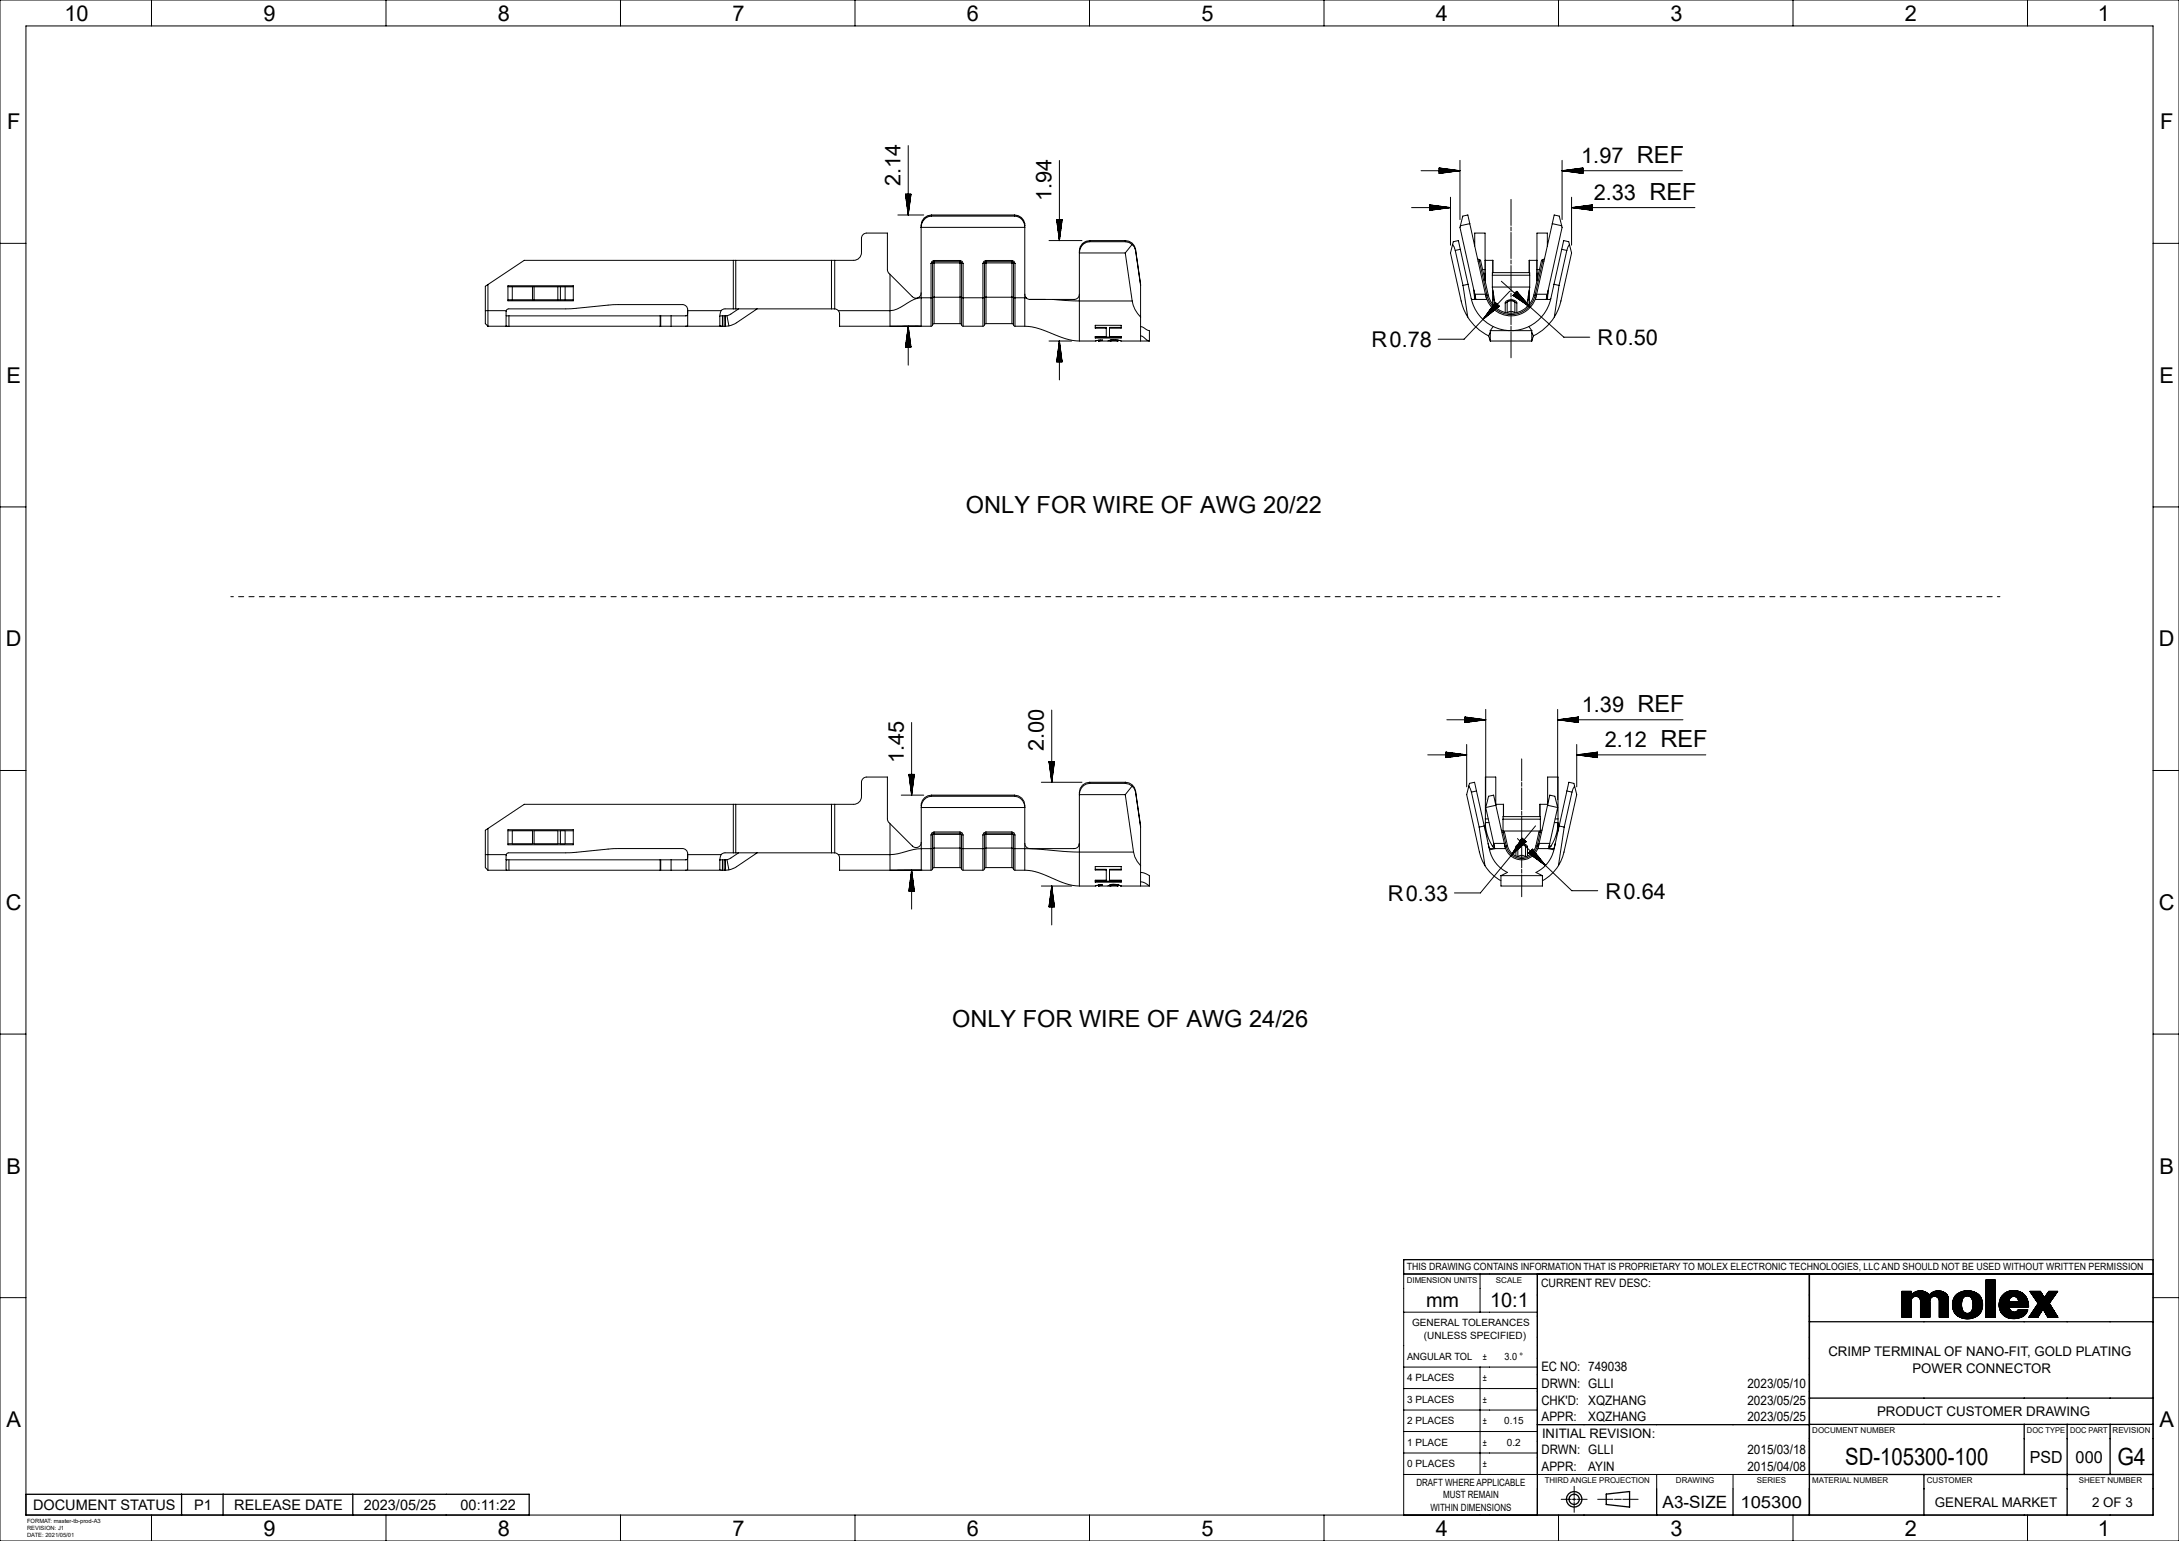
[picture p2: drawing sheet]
<svg xmlns="http://www.w3.org/2000/svg" width="420mm" height="297mm" viewBox="0 0 420 297" stroke-linecap="round" stroke-linejoin="round" font-family="sans-serif">
<defs><g id="words">
<g font-size="4.6">
<text x="355.6" y="282.4">SD-105300-100</text>
<text x="408.1" y="282.4">G4</text>
</g>
<g font-size="4.5">
<text x="186.2" y="98.9">ONLY FOR WIRE OF AWG 20/22</text>
<text x="183.5" y="198">ONLY FOR WIRE OF AWG 24/26</text>
</g>
<g font-size="4.2">
<text x="12.4" y="4">10</text>
<text x="50.8" y="4">9</text>
<text x="96" y="4">8</text>
<text x="141.2" y="4">7</text>
<text x="186.4" y="4">6</text>
<text x="231.6" y="4">5</text>
<text x="276.8" y="4">4</text>
<text x="322" y="4">3</text>
<text x="367.2" y="4">2</text>
<text x="404.4" y="4">1</text>
<text x="1.4" y="25">F</text>
<text x="416.4" y="25">F</text>
<text x="173.6" y="35.9" transform="rotate(-90 173.6 35.9)">2.14</text>
<text x="304.8" y="31.4">1.97 REF</text>
<text x="202.7" y="38.8" transform="rotate(-90 202.7 38.8)">1.94</text>
<text x="307.2" y="38.5">2.33 REF</text>
<text x="264.4" y="66.9">R0.78</text>
<text x="307.9" y="66.5">R0.50</text>
<text x="1.3" y="73.8">E</text>
<text x="416.3" y="73.8">E</text>
<text x="1.1" y="124.6">D</text>
<text x="416.1" y="124.6">D</text>
<text x="304.9" y="137.2">1.39 REF</text>
<text x="309.3" y="144">2.12 REF</text>
<text x="174.2" y="147.1" transform="rotate(-90 174.2 147.1)">1.45</text>
<text x="201.2" y="144.7" transform="rotate(-90 201.2 144.7)">2.00</text>
<text x="267.5" y="173.6">R0.33</text>
<text x="309.5" y="173.2">R0.64</text>
<text x="1.1" y="175.4">C</text>
<text x="416.1" y="175.4">C</text>
<text x="1.3" y="226.2">B</text>
<text x="416.3" y="226.2">B</text>
<text x="1.3" y="275.1">A</text>
<text x="416.3" y="275.1">A</text>
<text x="50.8" y="296">9</text>
<text x="96" y="296">8</text>
<text x="141.2" y="296">7</text>
<text x="186.4" y="296">6</text>
<text x="231.6" y="296">5</text>
<text x="276.8" y="296">4</text>
<text x="322" y="296">3</text>
<text x="367.2" y="296">2</text>
<text x="404.4" y="296">1</text>
</g>
<g font-size="3.9">
<text x="274.9" y="252">mm</text>
<text x="287.2" y="252">10:1</text>
</g>
<text font-size="3.3" x="320.5" y="290.6">A3-SIZE</text>
<g font-size="3.2">
<text x="391.3" y="281.9">PSD</text>
<text x="400.1" y="281.9">000</text>
<text x="335.5" y="290.6">105300</text>
</g>
<g font-size="2.8">
<text x="6.4" y="291">DOCUMENT STATUS</text>
<text x="37.4" y="291">P1</text>
<text x="45.2" y="291">RELEASE DATE</text>
<text x="70.1" y="291">2023/05/25</text>
<text x="88.8" y="291">00:11:22</text>
</g>
<g font-size="2.6">
<text x="352.4" y="261.4">CRIMP TERMINAL OF NANO-FIT, GOLD PLATING</text>
<text x="368.6" y="264.6">POWER CONNECTOR</text>
<text x="361.8" y="272.9">PRODUCT CUSTOMER DRAWING</text>
<text x="372.9" y="290.4">GENERAL MARKET</text>
<text x="403.3" y="290.4">2 OF 3</text>
</g>
<g font-size="2.5">
<text x="297.1" y="264.3">EC NO: 749038</text>
<text x="297.1" y="267.5">DRWN: GLLI</text>
<text x="336.8" y="267.5">2023/05/10</text>
<text x="297.1" y="270.7">CHK'D:</text>
<text x="297.1" y="273.9">APPR:</text>
<text x="306.1" y="270.7">XQZHANG</text>
<text x="306.1" y="273.9">XQZHANG</text>
<text x="336.8" y="270.7">2023/05/25</text>
<text x="336.8" y="273.9">2023/05/25</text>
<text x="297.1" y="280.3">DRWN: GLLI</text>
<text x="297.2" y="277.1">INITIAL REVISION:</text>
<text x="336.8" y="280.3">2015/03/18</text>
<text x="297.1" y="283.5">APPR:</text>
<text x="306.1" y="283.5">AYIN</text>
<text x="336.8" y="283.5">2015/04/08</text>
</g>
<text font-size="2.2" x="297" y="248">CURRENT REV DESC:</text>
<g font-size="1.9">
<text x="271.2" y="244.9">THIS DRAWING CONTAINS INFORMATION THAT IS PROPRIETARY TO MOLEX ELECTRONIC TECHNOLOGIES, LLC AND SHOULD NOT BE USED WITHOUT WRITTEN PERMISSION</text>
<text x="272.2" y="255.6">GENERAL TOLERANCES</text>
<text x="271.2" y="262.1">ANGULAR TOL</text>
<text x="274.5" y="258">(UNLESS SPECIFIED)</text>
<text x="285.8" y="262.1">±</text>
<text x="290" y="262.1">3.0 °</text>
<text x="271.2" y="266.3">4 PLACES</text>
<text x="285.8" y="266.2">±</text>
<text x="271.2" y="270.4">3 PLACES</text>
<text x="271.2" y="274.5">2 PLACES</text>
<text x="285.8" y="270.4">±</text>
<text x="285.8" y="274.5">±</text>
<text x="289.9" y="274.5">0.15</text>
<text x="271.2" y="278.7">1 PLACE</text>
<text x="285.8" y="278.7">±</text>
<text x="290.5" y="278.7">0.2</text>
<text x="271.3" y="282.8">0 PLACES</text>
<text x="273" y="286.4">DRAFT WHERE APPLICABLE</text>
<text x="285.8" y="282.8">±</text>
<text x="275.7" y="291.2">WITHIN DIMENSIONS</text>
<text x="278.1" y="288.8">MUST REMAIN</text>
</g>
<text font-size="1.6" x="407.2" y="276.2">REVISION</text>
<g font-size="1.5">
<text x="271.1" y="247.2">DIMENSION UNITS</text>
<text x="288.3" y="247.2">SCALE</text>
<text x="349.3" y="276.2">DOCUMENT NUMBER</text>
<text x="390.7" y="276.2">DOC TYPE</text>
<text x="399" y="276.2">DOC PART</text>
<text x="297.7" y="285.9">THIRD ANGLE PROJECTION</text>
<text x="323" y="285.9">DRAWING</text>
<text x="338.6" y="285.9">SERIES</text>
<text x="349.3" y="285.8">MATERIAL NUMBER</text>
<text x="371.4" y="285.9">CUSTOMER</text>
<text x="400.7" y="285.9">SHEET NUMBER</text>
</g>
<g font-size="1.1">
<text x="5.2" y="293.5">FORMAT: master-tb-prod-A3</text>
<text x="5.2" y="294.9">REVISION: J1</text>
<text x="5.2" y="296.3">DATE: 2021/05/01</text>
</g>
</g></defs>
<g fill="none" stroke="#000" stroke-width=".19">
<path d="M0 0h420v297h-420zM5 5h410v287h-410zM29.2 0v5M74.4 0v5M119.6 0v5M164.8 0v5M210 0v5M255.2 0v5M300.4 0v5M345.6 0v5M390.8 0v5M174.5 37.4h1.1l-.5 4"/>
<path d="M174.5 37.4l.6 4M174.6 37.4v.2M174.6 37.4v.6M174.7 37.4v.9M174.7 37.4v1.3M174.8 37.4v1.7M174.8 37.4v2.1M174.9 37.4v2.5M174.9 37.4v2.9M175 37.4v3.3M175 37.4v3.6M175.1 28.1v13.3"/>
<path d="M175.1 37.4v3.6M175.2 37.4v3.3M175.2 37.4v2.9M175.3 37.4v2.5M175.3 37.4v2.1M175.4 37.4v1.7M175.4 37.4v1.3M175.5 37.4v.9M175.5 37.4v.6M175.6 37.4v.2M204.2 30.9v15.5M273.9 32.9h7.5"/>
<path d="M275.6 39.5h.1M275.6 39.6h.5M275.6 39.6h.9M275.6 39.7h1.3M275.6 39.7h1.7M275.6 39.8h2.1M275.6 39.8h2.4M275.6 39.9h2.8M275.6 39.9h3.2M275.6 40h3.6M277.4 32.4l4 .5M277.4 32.4v1l4-.5"/>
<path d="M277.4 32.4h.1M277.4 32.4h.5M277.4 32.5h.9M277.4 32.5h1.3M277.4 32.6h1.7M277.4 32.6h2.1M277.4 32.7h2.5M277.4 32.8h2.8M277.4 32.8h3.2M277.4 32.9h3.6M277.4 33.4h.1M277.4 33.4h.5"/>
<path d="M277.4 33.3h.9M277.4 33.3h1.3M277.4 33.2h1.7M277.4 33.2h2.1M277.4 33.1h2.5M277.4 33.1h2.8M277.4 33h3.2M277.4 33h3.6M279.6 38v9.3M281.4 30.9v11.4M291.2 38.4v5.1M301.1 30.9v11.4"/>
<path d="M301.1 32.9h23.2M301.5 32.9h3.6M301.5 33h3.6M301.9 32.8h3.2M301.9 33h3.2M302.2 32.8h2.9M302.2 33.1h2.9M302.6 32.7h2.5M302.6 33.1h2.5M302.9 38v9.3M303 32.6h2.1M303 33.2h2.1"/>
<path d="M303.3 40h3.6M303.4 32.6h1.7M303.4 33.2h1.7M303.7 39.9h3.2M303.8 32.5h1.3M303.8 33.3h1.3M304.1 39.9h2.8M304.2 32.5h.9M304.2 33.3h.9M304.5 39.8h2.4M304.6 32.4h.5M304.6 33.4h.5"/>
<path d="M304.8 39.8h2.1M304.9 32.4h.2M304.9 33.4h.2M305.1 32.4v1l-4-.5M305.1 32.4l-4 .5M305.2 39.7h1.7M305.6 39.7h1.3M306 39.6h.9M306.4 39.6h.5M306.8 39.5h.1M0 46.9h5M93.5 59.9v1.4a1.29 1.29 0 0 0 .5 1.6"/>
<path d="M93.5 59.9h4.1M94 54.8v8.1M97.6 59.9l.4-.4h11.8l8.6-.8h13.1a1.02 1.02 0 0 1 1 1.2M97.6 59.9l-.1 3h.2M97.9 57.8h.8M97.9 55.3h.8M97.9 55.1h12.6v2.9h-12.6zM98.7 57.8h3.9M98.7 55.3v2.5M98.7 55.3h3.9M102.6 57.8h.3M102.6 55.3h.3"/>
<path d="M102.6 55.3v2.5M102.9 57.8h4.6M102.9 55.3v2.5M102.9 55.3h4.6M107.5 57.8h.5M107.5 55.3h.5M107.5 55.3v2.5M108 57.8h.9M108 55.3v2.5M108 55.3h.9M108.9 57.8h1.6M108.9 55.3h1.6"/>
<path d="M108.9 55.3v2.5M132.5 59.9v2.8l-.3 .2M132.5 59.9v.3a.46 .46 0 0 1-.3 .7h-2.8M132.5 59.9h6.5M139 59.9a4.5 4.5 0 0 0-.3 2.5l.1 .4 .4 .1v-2M141.3 59.5l-1.8 .1-.5 .3M141.3 59.5h.5M141.3 50.2h.5M141.3 50.2h-40.3l-7.5 5v4.7M141.3 50.2v9.3M141.8 50.2h18.5M141.8 50.2v9.3"/>
<path d="M141.8 59.5h18.5M142.4 59.5l-1.5 1-.8 .3M145.9 59.5l-4.3 2.9-1.1 .4M160.3 59.5h.6M160.3 50.2h.6M160.3 50.2v9.3M160.9 50.2h3.6a1.5 1.5 0 0 0 1.5-1.5v-2.8a1 1 0 0 1 1-1h4v7.1l.2 .5 .3 .4M160.9 59.5l.7 .4M160.9 50.2v9.3M161.6 59.9l.2 .5v2.5h9.7M161.6 59.9h9.9M171.5 52.9l4.3 4.3a1 1 0 0 0 1.1 .2 1 1 0 0 0 .6-.9"/>
<path d="M171.5 59.9v3M171.5 52.9v7M173.1 41.4h4.9M177.5 57.4a9.1 9.1 0 0 0-3.9 1.8l-1.4 .6-.7 .1M177.5 57.4v5.5M177.5 57.4h2M179.5 57.4v5.5M179.5 50.8v6.6M179.5 41.4a1.98 1.98 0 0 0-2 2v14M179.5 41.7a2.07 2.07 0 0 0-2 2.1h20M179.5 41.4v.3M179.5 41.4h16"/>
<path d="M179.5 41.7h16M179.8 50.7l-.3 .1M179.8 57.3l-.3 .1M179.8 57.3v5.3M179.8 50.7v6.6M180 50.2l-.4 .2-.1 .4M180 50.2v.2M180 50.4l-.2 .3M180 50.4v.3M180 50.7h-.2M180 57.3h-.2M180 57.3v5.1"/>
<path d="M180 50.2h5M180 50.7h5M180 50.7v6.6M180 57.3h5M180 50.4h5M185 50.2l.5 .2 .1 .4M185 50.2v.2M185 50.4l.3 .3M185 50.7h.3M185 50.4v.3M185 57.3h.3M185 57.3v5.1"/>
<path d="M185 50.7v6.6M185.3 50.7l.3 .1M185.3 57.3l.3 .1M185.3 57.3v5.3M185.3 50.7v6.6M185.6 57.4v5.5M185.6 57.4h3.9M185.6 50.8v6.6M189.5 57.4v5.5M189.5 50.8v6.6M189.8 50.7l-.3 .1M189.8 57.3l-.3 .1"/>
<path d="M189.8 57.3v5.3M189.8 50.7v6.6M190 50.2l-.4 .2-.1 .4M190 50.2v.2M190 50.4l-.2 .3M190 50.4v.3M190 50.7h-.2M190 57.3h-.2M190 57.3v5.1M190 50.2h5M190 50.7h5M190 50.7v6.6"/>
<path d="M190 57.3h5M190 50.4h5M195 50.2l.5 .2 .1 .4M195 50.2v.2M195 50.4l.3 .3M195 50.7h.3M195 50.4v.3M195 57.3h.3M195 57.3v5.1M195 50.7v6.6M195.3 50.7l.3 .1M195.3 57.3l.3 .1"/>
<path d="M195.3 57.3v5.3M195.3 50.7v6.6M195.5 41.4a1.99 1.99 0 0 1 2 1.7v14.3M195.5 41.7a2.04 2.04 0 0 1 2 1.8M195.5 41.4v.3M195.6 57.4v5.5M195.6 57.4h1.9M195.6 50.8v6.6M197.5 56.7l.3 .7M197.5 57.4v5.5M197.5 57.4h.3M197.7 57.3l.2 .2"/>
<path d="M197.8 57.4l.7 .3M198.5 57.7h4.4M198.5 57.7h3M202.2 46.4h6.3M202.9 57.7l5.1 .3M203.7 42.4h1l-.5 4M203.7 42.4l.5 4M203.7 42.4v.1M203.7 42.4v.5M203.8 42.4v.9M203.8 42.4v1.3M203.9 42.4v1.7"/>
<path d="M203.9 42.4v2M204 42.4v2.4M204 42.4v2.8M204.1 42.4v3.2M204.1 42.4v3.6M204.2 42.4v3.6M204.3 42.4v3.2M204.4 42.4v2.8M204.4 42.4v2.4M204.5 42.4v2M204.5 42.4v1.7M204.6 42.4v1.3"/>
<path d="M204.6 42.4v.9M204.7 42.4v.5M204.7 42.4v.1M208 56.7a1.13 1.13 0 0 1-1.5 1h-3.6M208 58v7.7M208 58h10.2M210 46.4a1.98 1.98 0 0 0-2 1.9v9.7M210 46.6a2.07 2.07 0 0 0-2 2.2h8.9M210 46.4v.2M210 46.4h6.9M210 46.6h6.9M216.9 46.4a1.98 1.98 0 0 1 2 1.6"/>
<path d="M216.9 46.6l.7 .1 .6 .4M216.9 46.4v.2M216.9 48.8l1.3 9.2M218.2 47.1l.5 .5 .2 .7M218.2 47.1l-1.3 1.7M218.2 58a5.7 5.7 0 0 0 1.6 3.1M218.9 48l.9 6.8v6.3M218.9 48v.3M218.9 48.3l.9 6.7M272.1 40h7.5M275.6 40.5h.1M275.6 40.5h.5"/>
<path d="M275.6 40.4h.9M275.6 40.4h1.3M275.6 40.3h1.7M275.6 40.3h2.1M275.6 40.2h2.4M275.6 40.2h2.8M275.6 40.1h3.2M275.6 40.1h3.6M279.6 40l-4-.5v1M279.6 40l-4 .5M280 47.1l.1-.5 1-.2 .4 1.6M280 47.1l.5 1.2"/>
<path d="M280 47.1l-.4 1.7 2.2 10 1.1 2.3M280.5 48.3l1.5 6.7M281.5 48l2.1 9.6M281.5 48l-1 .3M281.5 43.5l-.1 .3 2.9 12.9M282 55l.9 6.1M283 54.8l-1 .2M283.3 43.1l-.4-1.7-1 .3-.4 1.8M283.3 43.1l-1.8 .4M283.3 43.1l3 13.6M283.6 57.6a7.8 7.8 0 0 0 4.2 5.3M284.1 55.9l.2 1.3"/>
<path d="M284.1 56.4l.1 1.3M284.2 56.5l.2 1-.1-.3M284.2 47.4v-2.5h2v7.1M284.3 56.7l.1 .7M284.3 56.7h2M284.3 57.2h.1M284.4 57.4v.3zM284.8 49.8l.3 .2M285.1 50l.3 .2M285.1 50v.3M285.1 50.3h-.2M285.1 50.3l1.5 6.6"/>
<path d="M285.4 50.2l-.3 .1M285.4 50.2l1.5 6.7M285.8 52h.4M285.9 52.7h.3M286.2 50.2h.1M286.2 52v.7M286.2 52.7v1.4M286.2 52.9v.9M286.3 50.2h1.4M286.3 50.2v4M286.3 56.7l.1 .3M286.4 57a5 5 0 0 0 4.8 3.9 5 5 0 0 0 4.9-3.9"/>
<path d="M286.4 57l.1 .7h-2.8l-.1-.1M286.4 57h.1M286.6 56.9a4.7 4.7 0 0 0 4.6 3.7 4.7 4.7 0 0 0 4.7-3.7M286.6 56.9l-.2 .1M286.9 56.9a4.5 4.5 0 0 0 4.3 3.5 4.5 4.5 0 0 0 4.4-3.5M286.9 56.9h-.3M287.6 53h7.2M287.6 55.3h7.2M287.7 50.2h.1M287.7 50.2v2.3M287.7 55.9v2.8M287.7 57.8h.2"/>
<path d="M287.9 57.8h.1M287.9 56.9v.9M288.1 59.1l-.5-3.7v-2.9h7.2v2.9l-.5 3.7M288.2 58.3l-2.4 3.3 3.2-2.6M288.2 58.3l.8 .7M288.2 58.3l-.1 .1M288.3 58.3l-.4 .4M288.3 58.4l-.6 .6M288.3 58.4l-.9 1M288.4 58.5l-1.2 1.2M288.4 58.5l-1.4 1.5M288.4 58.5l-1.6 1.8"/>
<path d="M288.5 58.6l-2 2M288.5 58.6l-2.2 2.3M288.6 58.6l-2.5 2.6M288.6 58.7l-2.5 2.6M288.7 58.7l-2.3 2.4M288.7 58.8l-2 2M288.7 58.8l-1.7 1.8M288.8 58.8l-1.5 1.5M288.8 58.9l-1.1 1.2M288.9 58.9l-.9 1M288.9 58.9l-.6 .7M288.9 59l-.3 .4"/>
<path d="M289 59l-.1 .1M289.4 54.2l12 10.8h5M290.1 58.4a.65 .65 0 0 1 .9-.6 1.17 1.17 0 0 1 1.4 .6M290.1 58.4v1.8M290.5 58.3l-.4 .1M290.5 58.3a1.14 1.14 0 0 1 1.5 0M290.5 58.3v2a1.13 1.13 0 0 1 1.5 0M290.5 58.3a.87 .87 0 0 1 1.5 0M291 56.1l-8.8 9.3h-5M291.2 51.2v5M291.2 44.8v5M291.2 43.8v.7"/>
<path d="M291.2 50.1v.8M291.2 56.5v.8M291.2 57.6v5M291.7 56.9l.1 .1M291.7 56.9l.4 .3M291.7 56.8l.7 .7M291.8 56.8l.9 .9M291.8 56.8l1.2 1.1M291.8 56.7l1.6 1.4M291.9 56.7l1.8 1.6M291.9 56.7l2.1 1.9M291.9 56.6l2.4 2.2"/>
<path d="M292 56.6l2.7 2.4M292 58.3l.4 .1M292 58.3v2M292 56.5l2.7 2.4M292.1 56.5l2.4 2.1M292.1 56.4l2.1 1.9M292.1 56.4l1.9 1.6M292.2 56.4l1.5 1.3M292.2 56.3l1.3 1.1M292.2 56.3l1 .8M292.3 56.2l.6 .6M292.3 56.2l.4 .4"/>
<path d="M292.3 56.2l.1 .1M292.3 56.2l2.7 3-3.4-2.3zM292.4 58.4v1.8M294.5 57.8h.1M294.6 57.8h.1M294.6 56.9v.9M294.7 50.2h.1M294.7 50.2v2.3M294.8 50.2h1.4M294.8 55.9l-.1 2.8M295.6 56.9h.3M295.9 56.9l.2 .1"/>
<path d="M296.1 57l-.1 .7h2.8l.1-.1M296.1 57h.1M296.2 56.7l-.1 .3M296.2 56.7h2M296.2 50.2h.1M296.2 50.2v4M296.2 52v.7M296.2 52.7v1.4M296.2 52.9l.1 1M296.2 52.7h.4M296.2 52h.5M297.1 50.2l.3 .1"/>
<path d="M297.1 50.2l-1.5 6.7M297.4 50.3h.2M297.4 50.3l-1.5 6.6M297.4 50l-.3 .2M297.4 50v.3M297.7 49.8l-.3 .2M298.1 57.4v.3zM298.1 57.2h.1M298.2 56.7l-.1 .7M298.2 47.4v-2.5h-2v7.1M298.3 56.5l-.2 1 .1-.3M298.4 56.4l-.1 1.3"/>
<path d="M298.4 55.9l-.2 1.3M298.9 57.6a7.8 7.8 0 0 1-4.2 5.3M299.2 43.1l.4-1.7 .9 .3 .5 1.8M299.2 43.1l-3 13.6M299.2 43.1l1.8 .4M299.5 54.8l1 .2M300.5 55l-.9 6.1M301 43.5l.1 .3-2.9 12.9M301 48l-2.1 9.6M301 48l1 .3M302 48.3l-1.5 6.7M302.5 47.1l-.1-.5-1-.2-.4 1.6"/>
<path d="M302.5 47.1l-.5 1.2M302.5 47.1l.4 1.7-2.3 10-1 2.3M302.9 40h23.8M302.9 40l4 .5M302.9 40l4-.5v1M303.3 40.1h3.6M303.7 40.1h3.2M304.1 40.2h2.8M304.5 40.2h2.4M304.8 40.3h2.1M305.2 40.3h1.7M305.6 40.4h1.3"/>
<path d="M306 40.4h.9M306.4 40.5h.5M306.8 40.5h.1M415 46.9h5M94 62.9h3.7M97.5 60.8l.6 .1M97.7 62.9h.4M98.1 60.9v2M98.1 62.9h29.3M98.1 60.9h29.3M127.3 60.9v2M127.4 60.9h2"/>
<path d="M127.4 62.9h2M127.4 60.9v2M129.4 62.9h2.8M129.4 60.9v2M132.2 62.9h7.1M138.7 60.8l.5 .1M139.2 60.9h.1M139.3 60.9h.4M139.3 62.9h.4M139.3 60.9v2M139.7 60.9l.1 2M139.8 60.9v2"/>
<path d="M139.8 60.9h-.1M139.8 62.9h.1M140.1 60.8l-.3 .1M140.1 60.8l.4 2M140.5 62.8l-.7 .1M171.5 62.9h6M174 62.9h3.1M174.6 66.7v.2M174.6 66.3v.6M174.7 66v.9M174.7 65.6v1.3M174.8 65.2v1.7"/>
<path d="M174.8 64.8v2.1M174.9 64.4v2.5M174.9 64v2.9M175 63.6v3.3M175 63.3v3.6M175.1 62.9v7.5M175.1 62.9l-.6 4M175.1 62.9l.5 4h-1.1M175.1 63.3v3.6M175.2 63.6v3.3M175.2 64v2.9M175.3 64.4v2.5"/>
<path d="M175.3 64.8v2.1M175.4 65.2v1.7M175.4 65.6v1.3M175.5 66v.9M175.5 66.3v.6M175.6 66.7v.2M177.5 62.9h-6M177.5 62.9h.1M177.5 62.9h2M179.8 62.6l-.3 .3M180 62.4l-.2 .2M180 62.4h5"/>
<path d="M185 62.4l.3 .2M185.3 62.6l.3 .3M185.6 62.9h3.9M189.8 62.6l-.3 .3M190 62.4l-.2 .2M190 62.4h5M195 62.4l.3 .2M195.3 62.6l.3 .3M195.6 62.9h1.9M197.5 62.9a18.9 18.9 0 0 1 6.6 1.9l1.9 .7 2 .2M202.2 65.7h4.3M203.7 69.6v.1"/>
<path d="M203.7 69.2v.5M203.8 68.8v.9M203.8 68.4v1.3M203.9 68v1.7M203.9 67.7v2M204 67.3v2.4M204 66.9v2.8M204.1 66.5v3.2M204.1 66.1v3.6M204.2 65.7v7.5M204.2 65.7l-.5 4M204.2 65.7l.5 4h-1"/>
<path d="M204.2 66.1v3.6M204.3 66.5v3.2M204.4 66.9v2.8M204.4 67.3v2.4M204.5 67.7v2M204.5 68v1.7M204.6 68.4v1.3M204.6 68.8v.9M204.7 69.2v.5M204.7 69.6v.1M211.1 63.1h2.1v.1M211.1 65h5"/>
<path d="M211.7 65.6l.8-.1v.1l-.3 .1M211.7 65.6l-.6 .1h-3.1M211.7 65.6v.1M211.8 65.7h-.1M211.8 65.6v.1M211.9 65.7h-.1M211.9 65.6v.1M212.2 65.7h-.3M212.2 65.5v.2M213.2 63.2v1.7h-2.1v.3h5v-.3h-2.2v-1.7M213.2 63.2h-2.1v-.5h5v.5h-2.2M213.7 65.7h.1"/>
<path d="M213.8 65.7h.2M213.8 65.7h.1M214 65.6l-.5 .1h-1.8M214 65.6v.1M214 65.7h1.5M214.2 65.7h-.2M214.2 65.5v.2M214.4 65.6l-.2 .1M214.4 65.5v.1M214.5 65.6h-.1M214.5 65.5v.1M214.7 65.6h-.2"/>
<path d="M214.7 65.6h.2M214.7 65.5v.1M214.9 65.6h.3M214.9 65.5v.1M215.2 65.6l.1 .1M215.2 65.5v.1M215.3 65.7h.1M215.3 65.5l.8 .2M215.3 65.5l-1.3 .1M215.3 65.5v.2M215.4 65.7h.1M215.4 65.5v.2"/>
<path d="M215.5 65.6v.1M216.1 65.7h.1M216.1 65.7h3.7M216.1 63.1h-2.2v.1M219.8 65.7h1.7M219.8 64.7l1.7 1M219.8 62.9l1.7 .8v2M219.8 64.7v1M219.8 61.1v3.6M282.9 61.1a9.9 9.9 0 0 0 4 3.6M286.9 64.7l.3 1M287.2 65.7h8"/>
<path d="M287.2 63.7h8M287.2 63.7v2M287.2 64.1l-.3 .6M287.8 62.9a7.8 7.8 0 0 0 6.9 0M287.8 62.9l-.6 .8M291.2 62.9v.7M291.2 63.9v5.1M294.7 62.9l.5 .8M295.2 63.7v2M295.2 64.1l.4 .6M295.6 64.7l-.4 1M299.6 61.1a9.9 9.9 0 0 1-4 3.6"/>
<path d="M0 97.7h5M415 97.7h5M44.5 115h.5M46 115h1M48 115h1M50 115h1M52 115h1M54 115h1M56 115h1M57.9 115h1M59.9 115h1M61.9 115h1"/>
<path d="M63.9 115h1M65.9 115h1M67.9 115h1M69.9 115h1M71.9 115h1M73.9 115h1M75.9 115h1M77.9 115h1M79.9 115h1M81.9 115h1M83.9 115h1M85.9 115h1"/>
<path d="M87.9 115h1M89.9 115h1M91.8 115h1M93.8 115h1M95.8 115h1M97.8 115h1M99.8 115h1M101.8 115h1M103.8 115h1M105.8 115h1M107.8 115h1M109.8 115h1"/>
<path d="M111.8 115h1M113.8 115h1M115.8 115h1M117.8 115h1M119.8 115h1M121.8 115h1M123.8 115h1M125.7 115h1M127.7 115h1M129.7 115h1M131.7 115h1M133.7 115h1"/>
<path d="M135.7 115h1M137.7 115h1M139.7 115h1M141.7 115h1M143.7 115h1M145.7 115h1M147.7 115h1M149.7 115h1M151.7 115h1M153.7 115h1M155.7 115h1M157.7 115h1"/>
<path d="M159.6 115h1M161.6 115h1M163.6 115h1M165.6 115h1M167.6 115h1M169.6 115h1M171.6 115h1M173.6 115h1M175.6 115h1M177.6 115h1M179.6 115h1M181.6 115h1"/>
<path d="M183.6 115h1M185.6 115h1M187.6 115h1M189.6 115h1M191.6 115h1M193.6 115h.9M195.5 115h1M197.5 115h1M199.5 115h1M201.5 115h1M203.5 115h1M205.5 115h1"/>
<path d="M207.5 115h1M209.5 115h1M211.5 115h1M213.5 115h1M215.5 115h1M217.5 115h1M219.5 115h1M221.5 115h1M223.5 115h1M225.5 115h1M227.5 115h.9M229.4 115h1"/>
<path d="M231.4 115h1M233.4 115h1M235.4 115h1M237.4 115h1M239.4 115h1M241.4 115h1M243.4 115h1M245.4 115h1M247.4 115h1M249.4 115h1M251.4 115h1M253.4 115h1"/>
<path d="M255.4 115h1M257.4 115h1M259.4 115h1M261.4 115h.9M263.3 115h1M265.3 115h1M267.3 115h1M269.3 115h1M271.3 115h1M273.3 115h1M275.3 115h1M277.3 115h1"/>
<path d="M279.3 115h1M281.3 115h1M283.3 115h1M285.3 115h1M287.3 115h1M289.3 115h1M291.3 115h1M293.3 115h1M295.3 115h.9M297.2 115h1M299.2 115h1M301.2 115h1"/>
<path d="M303.2 115h1M305.2 115h1M307.2 115h1M309.2 115h1M311.2 115h1M313.2 115h1M315.2 115h1M317.2 115h1M319.2 115h1M321.2 115h1M323.2 115h1M325.2 115h1"/>
<path d="M327.2 115h1M329.2 115h.9M331.1 115h1M333.1 115h1M335.1 115h1M337.1 115h1M339.1 115h1M341.1 115h1M343.1 115h1M345.1 115h1M347.1 115h1M349.1 115h1"/>
<path d="M351.1 115h1M353.1 115h1M355.1 115h1M357.1 115h1M359.1 115h1M361.1 115h1M363.1 115h.9M365 115h1M367 115h1M369 115h1M371 115h1M373 115h1"/>
<path d="M375 115h1M377 115h1M379 115h1M381 115h1M383 115h1M385 115h.5M175.7 139.3v14M202.7 136.9v13.9M278.9 138.7h7.5M282.4 138.2l4 .5M282.4 138.2v1.1l4-.6M282.4 138.2h.1"/>
<path d="M282.4 138.3h.5M282.4 138.3h.9M282.4 138.4h1.3M282.4 138.4h1.7M282.4 138.5h2M282.4 138.5h2.4M282.4 138.6h2.8M282.4 138.6h3.2M282.4 138.7h3.6M282.4 139.2h.1M282.4 139.2h.5M282.4 139.1h.9"/>
<path d="M282.4 139.1h1.3M282.4 139h1.7M282.4 139h2M282.4 138.9h2.4M282.4 138.9h2.8M282.4 138.8h3.2M282.4 138.8h3.6M286.4 136.7v17.4M300.2 136.7v17.4M300.2 138.7h24.2M300.6 138.7h3.6M300.6 138.8h3.6"/>
<path d="M301 138.6h3.2M301 138.8h3.2M301.4 138.6h2.8M301.4 138.9h2.8M301.8 138.5h2.4M301.8 138.9h2.4M302.2 138.5h2M302.2 139h2M302.6 138.4h1.6M302.6 139h1.6M302.9 138.4h1.3M302.9 139.1h1.3"/>
<path d="M303.3 138.3h.9M303.3 139.1h.9M303.7 138.3h.5M303.7 139.2h.5M304.1 138.2h.1M304.1 139.2h.1M304.2 138.2v1.1l-4-.6M304.2 138.2l-4 .5M0 148.5h5M94 159.7v8M97.9 159.9h12.6v2.9h-12.6zM141.3 155h.5"/>
<path d="M141.3 155h-40.3l-7.5 5v4.7M141.3 155v9.4M141.8 155h18.5M141.8 155v9.4M160.3 155h.6M160.3 155v9.4M160.9 155h3.6a1.5 1.5 0 0 0 1.5-1.5v-2.7a1 1 0 0 1 1-1h4v8l.2 .5 .3 .4M160.9 155v9.4M171.5 158.7l4.4 4.4a1 1 0 0 0 1.1 .2 1 1 0 0 0 .6-.9M171.5 158.7v6M173.7 153.3h4.3M175.2 149.3h1"/>
<path d="M175.2 149.3l.5 4M175.2 149.3v.1M175.3 149.3v.5M175.3 149.3v.9M175.4 149.3v1.2M175.4 149.3v1.6M175.5 149.3v2M175.5 149.3v2.4M175.6 149.3v2.8M175.6 149.3v3.2M175.7 149.3v3.6M175.8 149.3v3.6"/>
<path d="M175.8 149.3v3.2M175.9 149.3v2.8M175.9 149.3v2.4M176 149.3v2M176 149.3v1.6M176.1 149.3v1.2M176.1 149.3v.9M176.2 149.3v.5M176.2 149.3v.1M176.2 149.3l-.5 4M179.5 153.5a2.04 2.04 0 0 0-1.9 1.8M179.5 153.3a1.99 1.99 0 0 0-1.9 1.6v7.5"/>
<path d="M179.5 153.5h16M179.5 153.3h16M179.5 153.3v.2M195.5 153.5a2.07 2.07 0 0 1 2 2.1h-19.9M195.5 153.3a1.98 1.98 0 0 1 2 1.9v8.4M195.5 153.3v.2M200.7 150.8h7.8M202.2 146.8h1l-.5 4M202.2 146.8l.5 4M202.2 146.8v.1M202.3 146.8v.5M202.3 146.8v.9"/>
<path d="M202.4 146.8v1.3M202.4 146.8v1.7M202.5 146.8v2M202.5 146.8v2.4M202.6 146.8v2.8M202.6 146.8v3.2M202.7 146.8v3.6M202.8 146.8v3.6M202.8 146.8v3.2M202.9 146.8v2.8M202.9 146.8v2.4M203 146.8v2"/>
<path d="M203 146.8v1.7M203.1 146.8v1.3M203.1 146.8v.9M203.2 146.8v.5M203.2 146.8v.1M210 151a2.07 2.07 0 0 0-2 2.2h8.9M210 150.8a1.98 1.98 0 0 0-2 1.9v11.5M210 151h6.9M210 150.8h6.9M210 150.8v.2M216.9 151l.7 .1 .6 .4M216.9 150.8a1.98 1.98 0 0 1 2 1.6"/>
<path d="M216.9 153.2l1.6 11M216.9 150.8v.2M218.2 151.5l.5 .5 .2 .7M218.2 151.5l-1.3 1.7M218.9 152.7l.9 6.7M218.9 152.4l.9 6.8v7.6M218.9 152.4v.3M275.2 145.5h7.5M278.7 145h.1M278.7 145h.5M278.7 145.1h.9M278.7 145.1h1.3"/>
<path d="M278.7 145.2h1.7M278.7 145.2h2.1M278.7 145.3h2.5M278.7 145.3h2.8M278.7 145.4h3.2M278.7 145.4h3.6M278.7 146h.1M278.7 145.9h.5M278.7 145.9h.9M278.7 145.8h1.3M278.7 145.8h1.7M278.7 145.7h2.1"/>
<path d="M278.7 145.7h2.5M278.7 145.6h2.8M278.7 145.6h3.2M278.7 145.5h3.6M282.7 145.5l-4-.5v1M282.7 145.5l-4 .5M282.7 143.5v8.2M283.1 151.5l.1-.5 1-.2 .4 1.6M283.1 151.5l.5 1.2M283.1 151.5l-.4 1.7 2.5 11 .6 1.8 .4 .8M283.6 152.7l1.5 6.7M284.6 152.4l2.5 11.4"/>
<path d="M284.6 152.4l-1 .3M285.1 159.4l1.1 7.4M286.1 159.2l-1 .2M286.3 157.8v.7M286.3 158.7l.4 2.2 1 2.2M286.3 158.5v1.7M286.3 158.5h.7M286.3 157.8h.6M286.4 155.6l1.5 7M288.3 155h.1M288.3 155.2v-5.4h-2v8M288.3 155h1.5"/>
<path d="M288.3 155.2l-.4-1.9-1 .2-.5 2.1M288.3 155.2l1.8 7.9M288.3 155.2l-1.9 .4M289.4 159.9l.3 .3M289.7 157.9h7.2M289.8 155h.1M289.8 155v2.4M293.3 157.4v4.3M293.3 146.3v4.2M293.3 150.8v.7M293.3 151.8v4.3M293.3 156.4v.7"/>
<path d="M296 159.2l-10.7 12.9h-5M296.8 155v2.4M296.8 155h1.5M297.2 159.9l-.3 .3M298.3 155.2l.4-1.9 1 .2 .5 2.1M298.3 155.2l-1.8 7.9M298.3 155.2l1.9 .4M298.3 155h.1M298.3 155v.2M298.3 155.1v-5.3h2v8M299.6 158.5h.7M299.8 157.8h.5"/>
<path d="M300.2 155.6l-1.5 7M300.3 157.8v.7M300.3 158.7a8.8 8.8 0 0 1-1.3 4.4M300.3 158.5v1.7M300.5 159.2l1 .2M301.5 159.4l-1.1 7.4M302 152.4l-2.5 11.4M302 152.4l1 .3M303 152.7l-1.5 6.7M303.5 151.5l-.1-.5-1-.2-.4 1.6M303.5 151.5l.4 1.7-2.4 11-.7 1.8-.4 .8M303.5 151.5l-.5 1.2"/>
<path d="M303.9 145.5h24.9M303.9 143.5v8.2M303.9 145.5l4 .5M303.9 145.5l4-.5v1M304.3 145.4h3.6M304.3 145.5h3.6M304.7 145.4h3.2M304.7 145.6h3.2M305.1 145.3h2.8M305.1 145.6h2.8M305.5 145.3h2.4M305.5 145.7h2.4"/>
<path d="M305.8 145.2h2.1M305.8 145.7h2.1M306.2 145.2h1.7M306.2 145.8h1.7M306.6 145.1h1.3M306.6 145.8h1.3M307 145.1h.9M307 145.9h.9M307.4 145h.5M307.4 145.9h.5M307.8 145h.1M307.8 146h.1"/>
<path d="M415 148.5h5M93.5 164.7v1.5a1.29 1.29 0 0 0 .5 1.5M93.5 164.7h4.1M94 167.7h3.7M97.5 165.7h.6M97.6 164.7l.4-.3h11.8l8.6-.8 13.1-.1a1.02 1.02 0 0 1 1 1.2M97.6 164.7l-.1 3h.2M97.7 167.7h.4M97.9 160.1h.8M97.9 162.6h.8M98.1 167.7h29.3M98.1 165.7h29.3"/>
<path d="M98.1 165.7v2M98.7 160.1h3.9M98.7 162.6h3.9M98.7 160.1v2.5M102.6 160.1h.3M102.6 162.6h.3M102.6 160.1v2.5M102.9 160.1h4.6M102.9 162.6h4.6M102.9 160.1v2.5M107.5 160.1h.5M107.5 162.6h.5"/>
<path d="M107.5 160.1v2.5M108 160.1h.9M108 162.6h.9M108 160.1v2.5M108.9 160.1h1.6M108.9 162.6h1.6M108.9 160.1v2.5M127.3 165.7v2M127.4 165.7h2M127.4 167.7h2M127.4 165.7v2M129.4 167.7h2.8"/>
<path d="M129.4 165.7v2M132.2 167.7h7.1M132.5 164.7v2.8l-.3 .2M132.5 164.7v.4a.46 .46 0 0 1-.3 .6h-2.8M132.5 164.7h6.5M138.7 165.7h.5M139 164.7a4.5 4.5 0 0 0-.3 2.5l.1 .4 .4 .1v-2M139.2 165.7h.1M139.3 165.7h.4M139.3 167.7h.4M139.3 165.7v2M139.7 165.7l.1 2"/>
<path d="M139.8 165.7v2M139.8 165.7h-.1M139.8 167.7h.1M140.1 165.7h-.3M140.1 165.7l.4 1.9M140.5 167.6l-.7 .1M141.3 164.4h-1.8l-.5 .3M141.3 164.4h.5M141.8 164.4h18.5M142.4 164.4l-1.5 1-.8 .3M145.9 164.4l-4.3 2.8-1.1 .4M160.3 164.4h.6"/>
<path d="M160.9 164.4l.7 .3M161.6 164.7l.2 .6v2.4h9.7M161.6 164.7h9.9M171.5 164.7v3M173 167.7h6.4M175.2 171.7h1M175.2 171.6v.1M175.3 171.2v.5M175.3 170.8v.9M175.4 170.4v1.3M175.4 170v1.7M175.5 169.6v2.1"/>
<path d="M175.5 169.3v2.4M175.6 168.9v2.8M175.6 168.5v3.2M175.7 168.1v3.6M175.7 167.7v7.5M175.7 167.7l-.5 4M175.7 167.7l.5 4M175.8 168.1v3.6M175.8 168.5v3.2M175.9 168.9v2.8M175.9 169.3v2.4M176 169.6v2.1"/>
<path d="M176 170v1.7M176.1 170.4v1.3M176.1 170.8v.9M176.2 171.2v.5M176.2 171.6v.1M177.6 163.6l-1.6 .1-2.9 .8-1.6 .2M177.6 167.7h-6.1M177.6 162.4v1.2M177.6 163.6v4.1M177.6 163.6h1.8M179.4 163.6v4.1M179.4 160.9v2.7"/>
<path d="M179.7 167.5l-.3 .2M179.7 160.9h-.3M179.7 163.5l-.3 .1M179.7 163.5v4M179.7 160.9v2.6M180 167.2l-.3 .3M180 160.3l-.4 .2-.2 .4M180 160.3v.3M180 160.6l-.3 .3M180 160.6v.2M180 160.8l-.3 .1M180 163.5h-.3"/>
<path d="M180 163.5v3.7M180 160.6h5M180 167.2h5M180 160.8v2.7M180 160.3h5M180 160.8h5M180 163.5h5M185 167.2l.3 .3M185 160.3v.3M185 160.6l.3 .3M185 160.8l.3 .1M185 160.6v.2"/>
<path d="M185 163.5h.3M185 163.5v3.7M185 160.3l.5 .2 .1 .4M185 160.8v2.7M185.3 167.5l.3 .2M185.3 160.9h.3M185.3 163.5l.3 .1M185.3 163.5v4M185.3 160.9v2.6M185.6 163.6v4.1M185.6 167.7h3.8M185.6 163.6h3.8"/>
<path d="M185.6 160.9v2.7M189.4 163.6v4.1M189.4 160.9v2.7M189.7 167.5l-.3 .2M189.7 160.9h-.3M189.7 163.5l-.3 .1M189.7 163.5v4M189.7 160.9v2.6M190 167.2l-.3 .3M190 160.3v.3M190 160.6l-.3 .3M190 160.6v.2"/>
<path d="M190 160.8l-.3 .1M190 163.5h-.3M190 163.5v3.7M190 160.3l-.4 .2-.2 .4M190 160.6h5M190 167.2h5M190 160.8v2.7M190 160.3h5M190 160.8h5M190 163.5h5M195 167.2l.3 .3M195 160.3v.3"/>
<path d="M195 160.6l.3 .3M195 160.8l.3 .1M195 160.6v.2M195 163.5h.3M195 163.5v3.7M195 160.3l.5 .2 .1 .4M195 160.8v2.7M195.3 167.5l.3 .2M195.3 160.9h.3M195.3 163.5l.3 .1M195.3 163.5v4M195.3 160.9v2.6"/>
<path d="M195.6 163.6v4.1M195.6 167.7h1.9M195.6 163.6h1.9M195.6 160.9v2.7M197.5 162.6a1 1 0 0 0 1 1h8.5a1 1 0 0 0 1-1v.3M197.5 167.7a17.7 17.7 0 0 1 6.6 2.1l1.9 .7 2 .3M197.5 163.6l10.5 .6M197.5 163.6v4.1M200.7 170.8h5.8M202.2 174.6v.2M202.3 174.2v.6M202.3 173.9v.9"/>
<path d="M202.4 173.5v1.3M202.4 173.1v1.7M202.5 172.7v2.1M202.5 172.3v2.5M202.6 171.9v2.9M202.6 171.5v3.3M202.7 171.2v3.6M202.7 170.8v7.5M202.7 170.8l-.5 4M202.7 170.8l.5 4h-1M202.8 171.2v3.6M202.8 171.5v3.3"/>
<path d="M202.9 171.9v2.9M202.9 172.3v2.5M203 172.7v2.1M203 173.1v1.7M203.1 173.5v1.3M203.1 173.9v.9M203.2 174.2v.6M203.2 174.6v.2M208 164.2v6.6M208 170.8h3.1M208 164.2h10.5M211.1 170.8h.1"/>
<path d="M211.1 167.5h2.1v.2M211.1 169.8h5M211.7 170.6h.1M211.7 170.6l.8-.1v.1l-.3 .1M211.7 170.6l-.6 .2M211.7 170.8h.1M211.7 170.6v.2M211.8 170.8h-.1M211.8 170.6v.2M211.9 170.7l-.1 .1M211.9 170.5v.2M212.2 170.7h-.3"/>
<path d="M212.2 170.5v.2M213.2 167.7v1.9h-2.1v.4h5v-.4h-2.2v-1.9M213.2 167.7h-2.1v-.7h5v.7h-2.2M213.7 170.7h.1M213.8 170.7l.2 .1M213.8 170.7h.1M213.9 170.6h.1M214 170.6v.2M214 170.8h1.5M214.2 170.7l-.2 .1M214.2 170.5h.1l.1 .1M214.2 170.5l-.2 .1"/>
<path d="M214.2 170.5v.2M214.4 170.6l-.2 .1M214.5 170.6h-.1M214.5 170.4v.2M214.7 170.6h-.2M214.7 170.6h.2M214.7 170.4v.2M214.9 170.6h.3M214.9 170.4v.2M215.2 170.6l.1 .1M215.2 170.5v.1M215.3 170.5h.1"/>
<path d="M215.3 170.7h.1M215.3 170.5l.8 .3M215.3 170.5h-1l-.9 .3h-1.7M215.3 170.5v.2M215.4 170.7l.1 .1M215.4 170.5l.1 .1M215.4 170.5v.2M215.5 170.8h.1M215.5 170.6h.1M215.5 170.6v.2M215.9 170.7h.1M216 170.7l.1 .1"/>
<path d="M216 170.7h.1M216.1 170.8h.1M216.1 170.8h3.7M216.1 167.5h-2.2v.2M218.5 164.2l.2 .9 .5 .9 .6 .8M219.8 168.1l.8 .2 .9 .5v2M219.8 170.8h1.7M219.8 169.9a2.92 2.92 0 0 1 1.7 .9M219.8 166.8v3.1M219.8 169.9v.9M286.2 166.8l1.2 1.5 1.9 1.4M286.8 162.6l.1 .3a.45 .45 0 0 0 .5 .7h.8"/>
<path d="M287.1 163.8a6.4 6.4 0 0 0 3.5 4.3l-1.3 .7M287.7 163.1h.3M287.9 162.6l.2 1M287.9 162.6h2.1l.1 .5M287.9 162.6l.1 .7-.3-.2M288.2 163.6l-1.1 .2M289.3 168.8h8M289.3 168.8v2h8v-2M289.7 160.2l.3 .2M289.7 160.2v.2M289.7 160.2v-2.8h7.2v2.8M289.7 160.4l-.2 .1"/>
<path d="M289.7 160.4l.6 2.7M289.8 160.2h7M290 160.4h-.3M290 160.4l.6 2.6M290.1 163.1v.5h-1.9M290.1 163.1a3.3 3.3 0 0 0 3.2 2.6 3.3 3.3 0 0 0 3.2-2.6M290.1 163.1h.1M290.3 163.1a3 3 0 0 0 3 2.4 3 3 0 0 0 3-2.4M290.3 163.1h-.2M290.6 163a2.8 2.8 0 0 0 2.7 2.2 2.8 2.8 0 0 0 2.7-2.2M290.6 163l-.3 .1M292.1 164.2l1.8-2.2-2.1 2.4"/>
<path d="M292.2 163.2a.65 .65 0 0 1 .8-.6 1.16 1.16 0 0 1 1.4 .6M292.2 163.2v1.8M292.5 161.6l10.5 10.1h5M292.6 163.1l-.4 .1M292.6 163.1a1.14 1.14 0 0 1 1.5 0M292.6 163.1v2a1.13 1.13 0 0 1 1.4 0l.1-2M292.6 163.1a.87 .87 0 0 1 1.4 0M293.3 162v.7M293.3 163v4.2M293.3 167.5v.8M293.3 168.6v4.2M293.3 161.5l.9 .7-3 2.8z"/>
<path d="M293.4 161.6l-.1 .1M293.4 161.6l-.3 .4M293.4 161.6l-.5 .7M293.5 161.7l-.8 1M293.5 161.7l-1.1 1.3M293.6 161.7l-1.4 1.6M293.6 161.7l-1.6 1.9M293.6 161.8l-1.8 2.2M293.7 161.8l-2.1 2.5M293.7 161.8l-2.3 2.8M293.8 162.6l.3-.4-.6 .6M293.8 161.9l-2.3 2.8"/>
<path d="M293.9 162l-1.6 1.9M293.9 162l-1.3 1.6M294 162.1l-1.1 1.3M294 162.1l-.8 1M294.1 163.1l.3 .1M294.1 162.2v.1M294.4 163.2v1.8M294.7 164.4l.1 .1M294.7 164.4l.4 .3M294.7 164.3l.7 .7M294.8 164.3l.9 .9M294.8 164.3l1.2 1.1"/>
<path d="M294.8 164.2l1.5 1.5M294.9 164.2l1.7 1.7M294.9 164.2l2 1.9M294.9 164.1l2.4 2.2M295 164.1l2.6 2.5M295 164l2.6 2.5M295.1 164l2.3 2.2M295.1 163.9l2.1 2M295.1 163.9l1.8 1.7M295.2 163.8l1 .9M295.3 163.7l.6 .7M295.4 163.7l2.5 3.1-3.3-2.4z"/>
<path d="M295.5 163.8l-.1-.1 .3 .4M296 163l.3 .1M296.3 163.1h.2M296.4 165l-1.2-1.2 1.5 1.5M296.5 163.1h.1M296.5 163.1v.5h1.9M296.6 160.4h.3M296.6 160.4l-.6 2.6M296.9 160.4l.2 .1M296.9 160.4l-.6 2.7M296.9 160.2l-.3 .2M296.9 160.2v.2"/>
<path d="M298.4 163.6l1.1 .2M298.6 163.1h.4M298.7 162.6l-.1 .7 .4-.2M298.7 162.6l-.1 1M298.7 162.6h-2l-.2 .5M299.5 163.8a6.4 6.4 0 0 1-3.5 4.3l1.3 .7M299.8 162.6l-.1 .3a.45 .45 0 0 1-.5 .7h-.8M300.4 166.8l-1.1 1.5-2 1.4M0 199.3h5M415 199.3h5M0 250.1h5M270.6 252.9h25.7"/>
<path d="M285.3 245.5v7.4M366.6 248.9h1.8M366.6 248.9v5M366.6 248.9h.1M366.7 248.9l-.1 .1M366.8 248.9l-.2 .2M367 248.9l-.4 .4M367.1 248.9l-.5 .5M367.2 248.9l-.6 .6M367.3 248.9l-.7 .7M367.4 248.9l-.8 .8M367.5 248.9l-.9 .9"/>
<path d="M367.6 248.9l-1 1M367.7 248.9l-1.1 1.1M367.8 248.9l-1.2 1.2M367.9 248.9l-1.3 1.3M368 248.9l-1.4 1.4M368.1 248.9l-1.5 1.5M368.2 248.9l-1.6 1.6M368.3 248.9l-1.7 1.7M368.4 250.7a.89 .89 0 0 1 .9-.9 .89 .89 0 0 1 .9 .9M368.4 253.8l-.1 .1M368.4 253.7l-.2 .2M368.4 253.6l-.3 .3"/>
<path d="M368.4 253.5l-.4 .4M368.4 253.4l-.5 .5M368.4 253.3l-.6 .6M368.4 253.2l-.7 .7M368.4 253.2l-.8 .7M368.4 253.1l-.8 .8M368.4 253l-.9 .9M368.4 252.9l-1 1M368.4 252.8l-1.1 1.1M368.4 252.7l-1.2 1.2M368.4 252.6l-1.3 1.3M368.4 252.5l-1.4 1.4"/>
<path d="M368.4 252.4l-1.5 1.5M368.4 252.3l-1.6 1.6M368.4 252.2l-1.7 1.7M368.4 252.1l-1.8 1.8M368.4 252l-1.8 1.8M368.4 251.8l-1.8 1.9M368.4 251.8l-1.8 1.8M368.4 251.7l-1.8 1.8M368.4 251.6l-1.8 1.8M368.4 251.5l-1.8 1.8M368.4 251.4l-1.8 1.8M368.4 251.3l-1.8 1.9"/>
<path d="M368.4 251.2l-1.8 1.8M368.4 251.1l-1.8 1.8M368.4 251l-1.8 1.8M368.4 250.9l-1.8 1.8M368.4 250.8l-1.8 1.9M368.4 250.8l-1.8 1.8M368.4 250.7l-1.8 1.8M368.4 250.7v3.2h-1.8M368.4 250.6l-1.8 1.8M368.4 249.6l-1.8 1.8M368.4 249.5l-1.8 1.8M368.4 249.4l-1.8 1.8"/>
<path d="M368.4 249.3l-1.8 1.9M368.4 249.3l-1.8 1.8M368.4 249.2l-1.8 1.8M368.4 249.1l-1.8 1.8M368.4 249l-1.8 1.8M368.4 248.9l-1.8 1.8M368.4 248.9v.7M368.4 250.5l-1.8 1.8M368.5 250.4l-1.9 1.9M368.8 249.2l-2.2 2.2M369 249.1l-2.4 2.4M369.1 249l-2.5 2.5"/>
<path d="M369.2 249l-2.6 2.6M369.4 248.9l-2.8 2.8M369.5 248.9l-2.9 2.9M369.6 248.8l-3 3M369.7 248.8l-3.1 3.1M369.7 248.8l-3.1 3.2M369.8 248.8l-3.2 3.2M369.9 248.8l-3.3 3.3M369.9 250.1l1.2-1.1-1.2 1.1M370 248.8l-3.4 3.4M370.1 250.3l1.2-1.2-1.2 1.2M370.1 248.8l-1.2 1.1"/>
<path d="M370.1 248.8l-1.1 1.1M370.2 251.1l1.6-1.6-1.6 1.7M370.2 250.8l1.5-1.4-1.5 1.5M370.2 250.7v3.2M370.2 248.8l-1.1 1.1M370.2 248.8l-1 1M370.3 248.8l-1.1 1M370.3 248.8l-1 1M370.5 248.8l-1.1 1M370.5 248.8l-1 1.1M370.6 248.8l-1.1 1.1M370.6 248.8l-1 1.1"/>
<path d="M370.7 248.8l-1.1 1.1M370.7 248.9l-1.1 1M370.8 248.9l-1.1 1M370.8 248.9l-1.1 1.1M370.9 248.9l-1.1 1.1M371 248.9l-1.1 1.2M371.1 249l-1.1 1.1M371.1 249l-1.1 1.2M371.2 249.1l-1.2 1.1M371.3 249.1l-1.2 1.3M371.4 249.1l-1.3 1.4M371.5 249.2l-1.3 1.4"/>
<path d="M371.5 249.3l-1.3 1.3M371.6 249.3l-1.4 1.4M371.6 249.3l-1.4 1.5M371.7 249.4l-1.5 1.5M371.8 249.5l-1.6 1.6M371.9 249.6l-1.7 1.6M371.9 249.6a2.29 2.29 0 0 0-3.5 0M372 250.8l-1.8 1.8M372 253.9h.1M372 253.8l-.1 .1M372 253.7l-.2 .2M372 253.6l-.3 .3"/>
<path d="M372 253.5l-.4 .4M372 253.4l-.5 .5M372 253.3l-.6 .6M372 253.1l-.8 .8M372 253l-.9 .9M372 252.9l-1 1M372 252.8l-1.1 1.1M372 252.7l-1.2 1.2M372 252.6l-1.3 1.3M372 252.5l-1.4 1.4M372 252.4l-1.5 1.5M372 252.3l-1.6 1.6"/>
<path d="M372 252.2l-1.7 1.7M372 252.1l-1.8 1.8M372 252l-1.8 1.8M372 251.9l-1.8 1.9M372 251.9l-1.8 1.8M372 251.8l-1.8 1.8M372 251.6l-1.8 1.9M372 251.6l-1.8 1.8M372 251.5l-1.8 1.8M372 251.4l-1.8 1.8M372 251.3l-1.8 1.9M372 251.3l-1.8 1.8"/>
<path d="M372 251.2l-1.8 1.8M372 251.1l-1.8 1.8M372 251l-1.8 1.9M372 251l-1.8 1.8M372 250.9l-1.8 1.8M372 250.7l-1.8 1.9M372 250.6l-1.8 1.8M372 250.5l-1.8 1.9M372 250.5l-1.8 1.8M372.1 250.4l-1.9 1.9M372.2 250.2l-2 2M372.3 249.2l-2.1 2.1"/>
<path d="M372.4 249.1l-2.2 2.3M372.6 249l-2.4 2.4M372.8 248.9l-2.6 2.6M372.9 248.9l-2.7 2.7M373 248.9l-2.8 2.8M373 248.8l-2.8 2.9M373.1 248.8l-2.9 3M373.2 248.8l-3 3M373.3 248.8l-3.1 3.1M373.4 248.8l-3.2 3.2M373.5 248.8l-3.3 3.3M373.6 248.8l-1.2 1.2"/>
<path d="M373.7 248.8l-1.2 1.1M373.7 248.8l-1.1 1.1M373.8 248.8l-1.1 1.1M373.8 251.3l1.6-1.6-1.6 1.7M373.8 248.8l-1 1M373.9 248.8l-1.1 1M374 248.8l-1.1 1M374 248.8l-1 1M374.1 248.8l-1 1.1M374.2 248.9l-1 1M374.3 248.9l-1.1 1M374.4 248.9l-1.1 1.1"/>
<path d="M374.4 248.9l-1 1.1M374.5 249l-1 1M374.6 249l-1.1 1.1M374.7 249l-1.1 1.1M374.7 249.1l-1.1 1.1M374.8 249.1l-1.1 1.2M374.8 249.1l-1.1 1.3 1.2-1.2M374.9 249.2l-1.2 1.2M375 249.2l-1.3 1.3M375 249.3l-1.2 1.2M375 249.3l-1.2 1.3M375.1 249.3l-1.3 1.3"/>
<path d="M375.1 249.4l-1.3 1.3M375.2 249.4l.3 .8v3.7h-1.7v-3.2a.89 .89 0 0 0-.9-.9 .89 .89 0 0 0-.9 .9v3.2h-1.8M375.2 249.4a2.3 2.3 0 0 0-3.3 .2M375.2 249.4l-1.4 1.4M375.2 249.4l-1.4 1.5M375.3 249.5l-1.5 1.5M375.3 249.6l-1.5 1.5M375.3 249.6l-1.5 1.6M375.4 249.6l-1.6 1.6M375.4 249.8l-1.6 1.7M375.5 249.8l-1.7 1.7M375.5 249.9l-1.7 1.7"/>
<path d="M375.5 250l-1.7 1.7M375.5 250l-1.7 1.8M375.5 250.1l-1.7 1.8M375.5 253.8l-.1 .1M375.5 253.9h.1M375.5 253.7l-.1 .2M375.5 253.7l-.2 .2M375.5 253.6l-.3 .3M375.5 253.5l-.4 .4M375.5 253.4l-.4 .5M375.5 253.4l-.5 .5M375.5 253.3l-.5 .6"/>
<path d="M375.5 253.3l-.6 .6M375.5 253.2l-.7 .7M375.5 253.1l-.8 .8M375.5 253l-.8 .9M375.5 253l-.9 .9M375.5 252.9l-1 1M375.5 252.8l-1 1.1M375.5 252.8l-1.1 1.1M375.5 252.7l-1.1 1.2M375.5 252.7l-1.2 1.2M375.5 252.5l-1.3 1.4M375.5 252.5l-1.4 1.4"/>
<path d="M375.5 252.4l-1.4 1.5M375.5 252.4l-1.5 1.5M375.5 252.3l-1.6 1.6M375.5 252.2l-1.6 1.7M375.5 252.2l-1.7 1.7M375.5 252.1l-1.7 1.8M375.5 252l-1.7 1.7M375.5 251.9l-1.7 1.8M375.5 251.9l-1.7 1.7M375.5 251.8l-1.7 1.8M375.5 251.8l-1.7 1.7M375.5 251.7l-1.7 1.7"/>
<path d="M375.5 251.6l-1.7 1.8M375.5 251.5l-1.7 1.8M375.5 251.5l-1.7 1.7M375.5 251.4l-1.7 1.7M375.5 251.3l-1.7 1.8M375.5 251.3l-1.7 1.7M375.5 251.2l-1.7 1.8M375.5 251.1l-1.7 1.8M375.5 251l-1.7 1.8M375.5 251l-1.7 1.7M375.5 250.9l-1.7 1.8M375.5 250.9l-1.7 1.7"/>
<path d="M375.5 250.8l-1.7 1.7M375.5 250.7l-1.7 1.8M375.5 250.6l-1.7 1.8M375.5 250.6l-1.7 1.7M375.5 250.5l-1.7 1.7M375.5 250.4l-1.7 1.8M375.5 250.4l-1.7 1.7M375.5 250.3l-1.7 1.8M375.5 250.3l-1.7 1.7M375.5 250.2l-1.7 1.7M376.7 252.9a3.3 3.3 0 0 0 4.4 .7M377.2 249.4l-.3 .4"/>
<path d="M377.4 249.3l-.7 .7M377.5 249.2l-.8 .9M377.7 249.1l-1.1 1.1M377.7 253.8l1-.8-.9 .9M377.8 249.1l-1.2 1.2M377.9 249l-1.4 1.4M378 253.9l.9-.8-.9 .9M378 249l-1.5 1.5M378.1 251.5l-1.4 1.4M378.1 251.4l-1.4 1.4M378.1 249l-1.6 1.6M378.1 251.6l-1.4 1.4 1.4-1.4"/>
<path d="M378.1 251.3l-1.5 1.5 1.5-1.5M378.1 251.2l-1.5 1.5M378.1 251.7l-1.3 1.3M378.1 251.8l-1.3 1.3M378.1 251.8l-1.3 1.3 1.3-1.2M378.1 251.1l-1.5 1.5M378.1 251.9l-1.2 1.3M378.1 251l-1.6 1.6M378.1 252l-1.2 1.2M378.1 250.9l-1.6 1.6M378.1 252.1l-1.2 1.2M378.2 250.8l-1.7 1.7"/>
<path d="M378.2 252.1l-1.2 1.2 1.2-1.1M378.2 250.7l-1.7 1.7M378.2 252.2l-1.2 1.2M378.2 252.3l-1.1 1.1 1.1-1.1M378.2 250.6l-1.7 1.8M378.2 252.4l-1.1 1.1M378.3 250.5l-1.9 1.8 1.8-1.7M378.3 252.4l-1.1 1.1M378.3 248.9l-1.9 1.9M378.3 252.5l-1.1 1M378.3 252.5a.98 .98 0 0 0 .9 .6 .98 .98 0 0 0 .9-.6M378.3 252.5l-1.1 1.1"/>
<path d="M378.3 252.6l-1 1 1-1M378.3 250.3l-1.9 1.9M378.3 252.6l-.9 1M378.4 252.7l-1 1M378.4 252.8l-.9 .9M378.4 248.9l-2 2M378.5 252.8l-1 .9M378.5 252.8l-.9 1M378.5 248.8l-2.1 2.2M378.5 252.9l-.8 .9 .9-.9M378.6 248.8l-2.2 2.2M378.7 248.8l-2.4 2.3"/>
<path d="M378.7 253l-.9 .9M378.7 248.8l-2.4 2.4M378.7 253l-.8 .9M378.8 253l-.9 .9M378.9 248.8l-2.6 2.5M378.9 248.8l-2.6 2.6M379 253.1l-1 .9M379 248.8l-2.7 2.6M379 253.1l-.9 .9M379.1 248.8l-2.8 2.7M379.1 253.1l-.9 .9M379.1 248.8l-2.8 2.8"/>
<path d="M379.2 253.1l-.9 .9M379.2 248.8l-2.9 2.8M379.2 253.1l-.9 1M379.2 248.8l-2.9 2.9M379.3 253.1l-.9 1M379.4 248.8l-3.1 3M379.4 253.1l-1 1M379.5 248.8l-3.1 3.1M379.5 253.1l-1 1M379.6 249.8l.9-.8-.9 .8M379.6 248.8l-3.2 3.2M379.6 253l-1 1.1"/>
<path d="M379.7 248.8l-3.3 3.3M379.8 252.9l-1.2 1.2M379.8 248.8l-1.1 1.1M379.9 248.8l-1 1M379.9 248.8l-.9 1M380 248.8l-.9 1M380 248.9l-.9 .9M380.1 248.9l-.9 .9M380.1 250.4a1.02 1.02 0 0 0-1.1-.6 1.02 1.02 0 0 0-.8 1l-.1 .9 .2 .8M380.1 250.4l.2 .8-.2 1.3M380.1 248.9l-.8 .9M380.2 252.1l1.8-1.6-1.8 1.7"/>
<path d="M380.2 248.9l-.9 .9M380.3 250.9l1.3-1.2-1.3 1.3M380.3 248.9l-.9 .9M380.3 251.1l1.4-1.3-1.4 1.4M380.3 251.6l1.5-1.5-1.5 1.6M380.3 248.9l-.8 .9M380.4 248.9l-.9 .9M380.5 249l-.9 .9M380.6 249l-.9 .9M380.6 249l-.8 1 .9-.9M380.7 249.1l-.9 .9M380.8 249.1l-.9 .9"/>
<path d="M380.8 249.1l-.9 1M380.9 249.2l-.9 .9M381 249.2l-1 1M381.1 249.3l-1 1M381.1 249.3l-1 1.1 1-1.1M381.1 249.3a3 3 0 0 0-4.7 1.7 3.1 3.1 0 0 0 .3 1.9M381.1 249.3l.7 .7M381.2 249.3l-1.1 1.1M381.2 249.4l-1.1 1.1M381.3 249.4l-1.1 1.1M381.3 249.4l-1.1 1.2M381.3 249.5l-1.1 1.1"/>
<path d="M381.4 249.5l-1.2 1.2M381.4 249.6l-1.2 1.2M381.5 249.6l-1.3 1.3M381.5 253.3l-.1 .1M381.6 249.7l-1.3 1.3M381.6 249.7l-1.3 1.4M381.7 249.8l-1.4 1.5M381.7 253l-.6 .6M381.7 249.9l-1.4 1.4M381.8 250l-1.5 1.4M381.8 250l-1.5 1.5M381.8 250a2.85 2.85 0 0 1-.7 3.6"/>
<path d="M381.8 252.9l-.8 .8M381.9 252.8l-1 1M381.9 250.2l-1.6 1.6M381.9 250.2l-1.6 1.7M381.9 252.7l-1.2 1.1M381.9 250.3l-1.6 1.6M381.9 250.3l-1.6 1.7M381.9 250.4l-1.7 1.7M382 252.5l-1.5 1.4M382 250.5l-1.8 1.8M382 250.5l-1.9 2M382 252.4l-1.6 1.6"/>
<path d="M382 252.3l-1.7 1.7M382 250.6l-1.9 2M382.1 250.7l-2.1 2.1M382.1 252.2l-1.8 1.8M382.1 250.7l-3.4 3.4M382.1 250.8l-3.4 3.3M382.1 252.1l-1.9 2M382.1 250.8l-3.3 3.4M382.1 250.9l-3.3 3.3M382.1 252.1l-2 2M382.1 250.9l-3.2 3.3M382.1 252l-2.1 2.1"/>
<path d="M382.1 251l-3.1 3.2M382.1 251.9l-2.2 2.2M382.1 251.1l-3.1 3.1M382.1 251.1l-3 3.1M382.1 251.8l-2.3 2.3M382.1 251.2l-3 3M382.1 251.7l-2.4 2.5M382.1 251.2l-2.9 3M382.2 251.7l-2.6 2.5M382.2 251.3l-2.9 2.9M382.2 251.6l-2.6 2.6M382.2 251.5l-2.7 2.7"/>
<path d="M382.2 251.5l-2.8 2.7M382.2 251.4l-2.9 2.8M382.8 246.7v7.2h1.8v-7.2M382.8 246.7h1.8M382.8 246.7h.1M382.9 246.7l-.1 .2M383 246.7l-.2 .2M383 246.7l-.2 .3M383.1 246.7l-.3 .3M383.2 246.7l-.4 .4M383.2 246.7l-.4 .5M383.3 246.7l-.5 .5"/>
<path d="M383.4 246.7l-.6 .6M383.5 246.7l-.7 .7M383.5 246.7l-.7 .8M383.6 246.7l-.8 .8M383.6 246.7l-.8 .9M383.7 246.7l-.9 .9M383.8 246.7l-1 1M383.8 246.7l-1 1.1M383.9 246.7l-1.1 1.2M384 246.7l-1.2 1.2M384.1 246.7l-1.3 1.3M384.2 246.7l-1.4 1.4"/>
<path d="M384.2 246.7l-1.4 1.5M384.3 246.7l-1.5 1.5M384.4 246.7l-1.6 1.6M384.5 246.7l-1.7 1.7M384.5 246.7l-1.7 1.8M384.6 251.9l-1.8 1.8M384.6 251.8l-1.8 1.8M384.6 251.7l-1.8 1.9M384.6 251.7l-1.8 1.8M384.6 251.6l-1.8 1.8M384.6 251.5l-1.8 1.8M384.6 251.4l-1.8 1.9"/>
<path d="M384.6 251.3l-1.8 1.8M384.6 251.2l-1.8 1.8M384.6 251.1l-1.8 1.9M384.6 251.1l-1.8 1.8M384.6 251l-1.8 1.8M384.6 250.9l-1.8 1.9M384.6 250.8l-1.8 1.9M384.6 250.8l-1.8 1.8M384.6 250.7l-1.8 1.8M384.6 250.6l-1.8 1.8M384.6 250.5l-1.8 1.9M384.6 250.4l-1.8 1.9"/>
<path d="M384.6 250.4l-1.8 1.8M384.6 250.3l-1.8 1.8M384.6 250.2l-1.8 1.9M384.6 250.2l-1.8 1.8M384.6 250.1l-1.8 1.8M384.6 250l-1.8 1.8M384.6 249.9l-1.8 1.9M384.6 249.8l-1.8 1.8M384.6 249.7l-1.8 1.8M384.6 249.6l-1.8 1.9M384.6 249.6l-1.8 1.8M384.6 249.5l-1.8 1.8"/>
<path d="M384.6 249.4l-1.8 1.9M384.6 249.3l-1.8 1.9M384.6 249.3l-1.8 1.8M384.6 249.2l-1.8 1.8M384.6 249.1l-1.8 1.8M384.6 249l-1.8 1.9M384.6 248.9l-1.8 1.9M384.6 248.9l-1.8 1.8M384.6 248.8l-1.8 1.8M384.6 248.7l-1.8 1.9M384.6 248.7l-1.8 1.8M384.6 248.6l-1.8 1.8"/>
<path d="M384.6 248.4l-1.8 1.9M384.6 248.4l-1.8 1.8M384.6 248.3l-1.8 1.8M384.6 248.2l-1.8 1.8M384.6 248.1l-1.8 1.9M384.6 248.1l-1.8 1.8M384.6 248l-1.8 1.8M384.6 247.9l-1.8 1.8M384.6 247.8l-1.8 1.9M384.6 247.8l-1.8 1.8M384.6 247.7l-1.8 1.8M384.6 247.6l-1.8 1.8"/>
<path d="M384.6 247.5l-1.8 1.9M384.6 247.4l-1.8 1.9M384.6 247.4l-1.8 1.8M384.6 247.3l-1.8 1.8M384.6 247.2l-1.8 1.9M384.6 247.2l-1.8 1.8M384.6 247.1l-1.8 1.8M384.6 246.9l-1.8 1.9M384.6 246.9l-1.8 1.8M384.6 246.8l-1.8 1.8M384.6 246.7l-1.8 1.8M384.6 253.8l-.1 .1"/>
<path d="M384.6 253.7l-.2 .2M384.6 253.6l-.2 .3M384.6 253.6l-.3 .3M384.6 253.5l-.4 .4M384.6 253.3l-.5 .6M384.6 253.3l-.6 .6M384.6 253.2l-.7 .7M384.6 253.1l-.8 .8M384.6 253l-.8 .9M384.6 253l-.9 .9M384.6 252.9l-1 1M384.6 252.8l-1.1 1.1"/>
<path d="M384.6 252.7l-1.2 1.2M384.6 252.6l-1.3 1.3M384.6 252.5l-1.4 1.4M384.6 252.4l-1.5 1.5M384.6 252.3l-1.6 1.6M384.6 252.2l-1.7 1.7M384.6 252.1l-1.8 1.8M384.6 252l-1.8 1.9M384.6 252l-1.8 1.8M385.3 251.8l.4 1.1M385.3 251.2v.6M386.4 249.2l-.6 .6"/>
<path d="M386.6 249.1l-.9 .9M386.7 249l-1.1 1.1M386.9 249l-1.3 1.3M387 248.9l-1.5 1.5M387.1 248.9l-1.6 1.6M387.2 248.8l-1.7 1.8M387.3 250.8l-1.8 1.7M387.3 251.9l-1.4 1.4M387.3 250.8l-1.8 1.8M387.3 250.7l-1.8 1.8M387.3 252l-1.3 1.3M387.3 250.6l-1.8 1.8"/>
<path d="M387.3 252.1l-1.3 1.2M387.3 250.5l-1.8 1.9M387.3 252.1l-1.2 1.3M387.3 248.8l-1.9 1.9M387.3 250.9l-1.8 1.7M387.3 250.4l-1.9 1.9M387.3 252.2l-1.2 1.2M387.3 252.3l-1.1 1.2M387.4 252.3l-1.2 1.2M387.4 250.3l-2 2M387.4 252.4l-1.2 1.1M387.4 250.9l-1.8 1.8"/>
<path d="M387.4 248.8l-2 2M387.4 252.4l-1.1 1.2M387.5 248.8l-2.1 2.1M387.5 252.5l-1.1 1.2M387.5 250.9l-1.9 1.9M387.5 252.6l-1.1 1.1M387.5 248.8l-2.1 2.2M387.6 252.6l-1.1 1.1M387.6 250.1a.9 .9 0 0 1 1-.1 .9 .9 0 0 1 .5 .9h-1.8l.1-.6zM387.6 248.8l-2.2 2.2M387.6 252.7l-1.1 1M387.6 250.9l-2 1.9"/>
<path d="M387.6 252.7l-1 1.1M387.7 250.9l-2 2M387.7 252.7l-1.1 1.1M387.7 250.9l-2 2.1 2.1-2.1M387.8 248.7l-2.5 2.5M387.8 252.8l-1 1.1M387.9 250.9l-2.2 2.1M387.9 252.8l-1.1 1.1M387.9 248.7l-2.6 2.6M387.9 250.9l-2.1 2.1M387.9 248.7l-2.6 2.7M388 252.9l-1.1 1"/>
<path d="M388 250.9l-2.2 2.2M388 248.7l-2.7 2.7M388.1 252.9l-1.2 1M388.1 248.7l-2.8 2.8M388.1 250.9l-2.3 2.2M388.1 252.9l-1.1 1.1M388.2 252.9l-1.1 1.1M388.2 250.9l-2.3 2.3M388.2 248.7l-2.9 2.9M388.2 251.9l2.2-2.1-2.1 2.1M388.3 252.9l-1.2 1.1M388.3 250.9l-2.4 2.3"/>
<path d="M388.3 248.7l-3 3M388.3 252.9l-1.1 1.1M388.3 250.9l-1 1M388.4 248.7l-3.1 3.1M388.4 251.9l2.1-2-2.1 2M388.4 250.9l-1 1M388.4 249.9l1-.9-.9 .9M388.4 252.9l-1.2 1.2M388.5 250.9l-1.1 1M388.5 248.7l-3.2 3.2M388.5 252.9l-1.2 1.2M388.5 250.9l-1 1"/>
<path d="M388.5 248.8l-3.2 3.1M388.6 248.8l-3.2 3.2M388.6 250.9l-1.1 1M388.7 250.9l-1 1M388.7 248.8l-3.3 3.3M388.7 252.7l-1.4 1.4M388.8 250.9l-1.1 1M388.8 248.8l-3.4 3.4M388.8 250.9l-1 1M388.9 248.8l-1.2 1.2M388.9 250.9l-1.1 1M388.9 248.8l-1.1 1.1"/>
<path d="M388.9 250.9l-1 1M389 248.8l-1.1 1.1M389 251.9l1.7-1.6-1.7 1.6M389 250.9l-1 1M389 248.9l-1 1M389 250.5l1.1-1-1.1 1.1M389 252.4l-.1 .2M389.1 250.8l1.2-1.2-2.3 2.3M389.1 252.4l-1.7 1.7M389.1 248.9l-1 1M389.1 252.4l-1.6 1.7M389.2 248.9l-1 1"/>
<path d="M389.2 248.9l-.9 1M389.2 252.4l-1.7 1.7M389.3 252.4l-1.7 1.7M389.3 248.9l-.9 1M389.4 252.4l-1.7 1.7M389.4 249l-.9 .9M389.5 249l-1 .9M389.5 252.4l-1.7 1.7M389.5 249.1l-.8 .9 .9-.9M389.6 252.4l-1.7 1.7M389.6 249.1l-.9 .9M389.7 249.1l-1 1"/>
<path d="M389.7 252.4l-1.7 1.7M389.7 249.1l-.9 1 .9-.9M389.8 249.2l-1 1M389.8 252.4l-1.7 1.7M389.8 249.2l-.9 1M389.9 252.4l-1.7 1.7M389.9 249.3l-1 .9M389.9 249.3l-1 1M390 249.3l-1 1.1M390 252.4l-1.8 1.7M390 249.4l-1 1M390 252.4l-1.7 1.7"/>
<path d="M390.1 249.4l-1.1 1.1M390.1 252.4l-1.7 1.7M390.2 252.4l-1.7 1.7M390.2 249.5l-1.2 1.1M390.2 249.5l-1.1 1.2M390.2 249.6l-1.1 1.1M390.3 252.4l-1.7 1.7M390.3 249.7l-2.2 2.2M390.3 252.4l-1.6 1.7M390.4 249.8l-2.1 2.1M390.5 252.4l-1.8 1.7M390.5 249.9l-2 2"/>
<path d="M390.5 252.4l-1.6 1.7M390.5 250l-1.9 1.9M390.5 253.1l-.4 .5M390.6 250l-1.9 1.9M390.6 250.1l-1.9 1.8M390.6 252.4l-1.6 1.7M390.6 250.1l.3 .7 .1 1.1h-3.7a.92 .92 0 0 0 .6 .9 .92 .92 0 0 0 1.1-.4h1.9M390.6 250.1a2.85 2.85 0 0 0-3-1.3 2.85 2.85 0 0 0-2.3 2.4M390.6 250.1l-1.8 1.8M390.6 250.1l-1.7 1.8M390.6 250.2l-1.7 1.7M390.6 253l-.7 .7"/>
<path d="M390.6 252.4l-1.6 1.6M390.7 252.9l-.9 .9M390.7 252.4l-1.6 1.6M390.7 250.3l-1.5 1.6M390.7 250.4l-1.5 1.5M390.7 250.4l-1.4 1.5M390.8 252.8l-1.1 1M390.8 250.5l-1.5 1.4M390.8 252.4l-1.6 1.6M390.8 250.5l-1.4 1.4M390.8 250.6l-1.3 1.3M390.8 252.6l-1.3 1.3"/>
<path d="M390.8 252.4l-1.5 1.6M390.8 250.7l-1.2 1.2M390.8 252.5l-1.4 1.4M390.9 252.4a2.96 2.96 0 0 1-4.5 1.2l-.7-.7M390.9 250.7l-1.2 1.2M390.9 250.8l-1.1 1.1M390.9 250.9l-1 1M390.9 251l-.9 .9M390.9 251.1l-.8 .8M390.9 251.1l-.7 .8M391 251.2l-.8 .7M391 251.2l-.7 .7"/>
<path d="M391 251.3l-.6 .6M391 251.4l-.5 .5M391 251.5l-.4 .4M391 251.5l-.3 .4M391 251.6l-.3 .3M391 251.7l-.2 .2M391 251.8v.1M391 251.8l-.1 .1M391 253.9h1.8l1-1.6 .9 1.6M391.3 248.9h.1M391.4 248.9l-.1 .1M391.5 248.9l-.1 .1"/>
<path d="M391.6 248.9l-.2 .2M391.7 248.9l-.3 .2M391.7 248.9l-.2 .3M391.8 248.9l-.3 .3M391.9 248.9l-.4 .3M391.9 248.9l-.4 .4M392 248.9l-.4 .4M392.1 248.9l-.5 .5M392.1 250.2l1.3-1.2-1.2 1.2M392.2 248.9l-.6 .5M392.2 248.9l-.5 .6M392.3 248.9l-.6 .6"/>
<path d="M392.4 250.5l1.2-1.2-1.2 1.3M392.4 248.9l-.7 .7M392.5 250.6l1.2-1.1-1.2 1.2M392.5 248.9l-.7 .7M392.6 248.9l-.8 .8M392.7 248.9l-.8 .9 .9-.9M392.8 253.8v.1M392.8 248.9l-.9 .9M392.8 251.2l-1.8 2.7M392.9 248.9l-1 .9M392.9 253.7l-.2 .2M392.9 248.9l-1 1"/>
<path d="M393 253.5l-.3 .4M393.1 248.9l-1.1 1.1M393.1 253.4l-.5 .5M393.2 248.9l-1.1 1.2 1.1-1.2M393.2 253.2l-.6 .7M393.3 248.9l.7 1.2M393.3 248.9h-2l1.5 2.3M393.3 248.9l-1.2 1.2M393.4 249.1l-1.2 1.2M393.4 252.9l-1 1M393.5 249.2l-1.2 1.1M393.5 249.2l-1.2 1.2"/>
<path d="M393.5 252.7l-1.1 1.2M393.5 249.3l-1.2 1.2M393.6 252.6l-1.3 1.3M393.6 249.4l-1.2 1.2M393.7 249.5l-1.2 1.2M393.7 252.4l-1.4 1.5M393.7 249.6l-1.2 1.1M393.7 249.6l-1.1 1.2M393.8 249.7l-1.2 1.2M393.8 249.7l-1.1 1.2M393.8 249.8l-1.1 1.1M393.9 252.4l1.2-1.1-1.2 1.2"/>
<path d="M393.9 249.8l-1.2 1.2M393.9 249.9l-1.2 1.1M393.9 249.9l-1.2 1.2M393.9 249.9l-1.1 1.2M393.9 252.6l1.2-1.2-1.1 1.2M394 250l-1.2 1.2M394 250.1l-1.3 1.3M394 252.7l1.2-1.1-1.1 1.2M394 250.1l.9-1.2h1.7l-1.6 2.3 1.7 2.7h-2M394.1 252.9l1.2-1.2-1.1 1.2M394.9 248.9v.1M395 248.9l-.3 .3"/>
<path d="M395 251.2l-1.2 1.2M395 248.9l-.4 .5M395.1 251.3l-1.2 1.2M395.1 248.9l-.7 .7M395.2 251l-1.4 1.3M395.2 248.9l-.9 .8M395.2 251.4l-1.2 1.2M395.2 251.5l-1.2 1.2M395.2 248.9l-1 1M395.2 253.9l.9-.9-.8 .9M395.3 251.6l-1.2 1.3 1.2-1.2M395.3 248.9l-2.7 2.6"/>
<path d="M395.3 250.8l-3.1 3.1M395.3 248.9l-2.8 2.8M395.4 251.8l-1.2 1.2M395.4 248.9l-3 3M395.4 251.9l-1.1 1.2M395.4 250.6l-3.3 3.3M395.5 251.9l-1.2 1.2M395.5 252l-1.2 1.2 1.2-1.2M395.5 248.9l-3.4 3.4M395.5 252l-1.2 1.2M395.6 252.1l-1.2 1.2M395.6 250.4l-3.5 3.5"/>
<path d="M395.6 248.9l-3.6 3.6M395.6 252.2l-1.2 1.1M395.6 252.2l-1.1 1.2M395.6 248.9l-3.7 3.7M395.7 252.3l-1.2 1.2M395.7 252.3l-1.2 1.3M395.7 248.9l-3.9 3.9M395.8 252.4l-1.2 1.2M395.8 248.9l-4.2 4.1M395.8 252.5l-1.2 1.1M395.8 252.5l-1.2 1.2M395.8 248.9l-4.3 4.3"/>
<path d="M395.8 252.6l-1.1 1.2M395.9 250l-3.9 3.9M395.9 252.6l-1.2 1.2M395.9 248.9l-4.5 4.5M395.9 252.7l-1.2 1.2M395.9 252.7l-1.1 1.2M396 252.7l-1.2 1.2M396 252.8l-1.1 1.1M396 249.8l-4.1 4.1M396 248.9l-4.8 4.8M396 253.9l.4-.4-.3 .4M396 252.9l-1 1"/>
<path d="M396.1 252.9l-1 1M396.1 248.9l-5 5M396.1 253l-.9 .9M396.1 249.6l-4.3 4.3M396.2 253.1l-.8 .8M396.2 248.9l-5 5M396.2 253.2l-.7 .7M396.3 253.2l-.7 .7M396.3 249.4l-4.5 4.5M396.3 253.3l-.6 .6M396.3 248.9l-5 5M396.3 253.3l-.5 .6"/>
<path d="M396.3 253.4l-.5 .5M396.4 248.9l-5 5M396.4 253.4l-.5 .5M396.4 249.2l-4.7 4.7M396.5 253.6l-.4 .3M396.5 253.6l-.3 .3M396.5 253.6l-.2 .3M396.5 253.7l-.2 .2M396.5 248.9l-5 5M396.6 253.7l-.2 .2M396.6 249l-4.9 4.9M396.6 253.8l-.2 .1"/>
<path d="M396.6 253.8l-.1 .1M396.6 248.9l-5 5M396.6 253.8v.1M396.6 253.9h.1M415 250.1h5M270.6 263.5h25.7M270.6 267.6h25.7M270.6 271.8h25.7M270.6 275.9h25.7M285.3 263.5v20.7M29.2 292v5M74.4 292v5"/>
<path d="M119.6 292v5M164.8 292v5M210 292v5M255.2 292v5M270.6 292v-46.5h25.7v46.5M270.6 284.2h78.2v2.7M270.6 280h25.7M300.4 292v5M300.9 289h2M303.1 289h.7M303.4 286.5v1.9M303.4 288.6v.7"/>
<path d="M303.4 289.5v2M304 289h1.9M308 289h2.9M311.2 289h1.3M312.8 289h3M319.3 284.2v2.7M334 284.2v2.7M345.6 292v5M390.8 292v5"/>
</g>
<g fill="none" stroke="#000" stroke-width=".25">
<path d="M296.3 245.5v38.7M348.8 254.7h66.2M348.8 245.5v46.5M415 245.5h-144.4v-2.7h144.4v49.2h-118.7v-5.1M296.3 274.6h52.5M348.8 269.5h66.2M348.8 274.5h66.2M390.2 274.5v9.7M398.4 274.5v17.5M406.7 274.5v9.7M5 288h97v4h-97zM35 288v4"/>
<path d="M43 288v4M68 288v4M309.6 288l4.5-.5v3l-4.5-.5zM319.3 286.9v5.1M334 286.9v5.1M348.8 284.2h66.2M370.8 284.2v7.8"/>
<circle cx="303.4" cy="289" r="1.5"/>
<circle cx="303.4" cy="289" r="1"/>
</g>
<use href="#words"/>
</svg>
